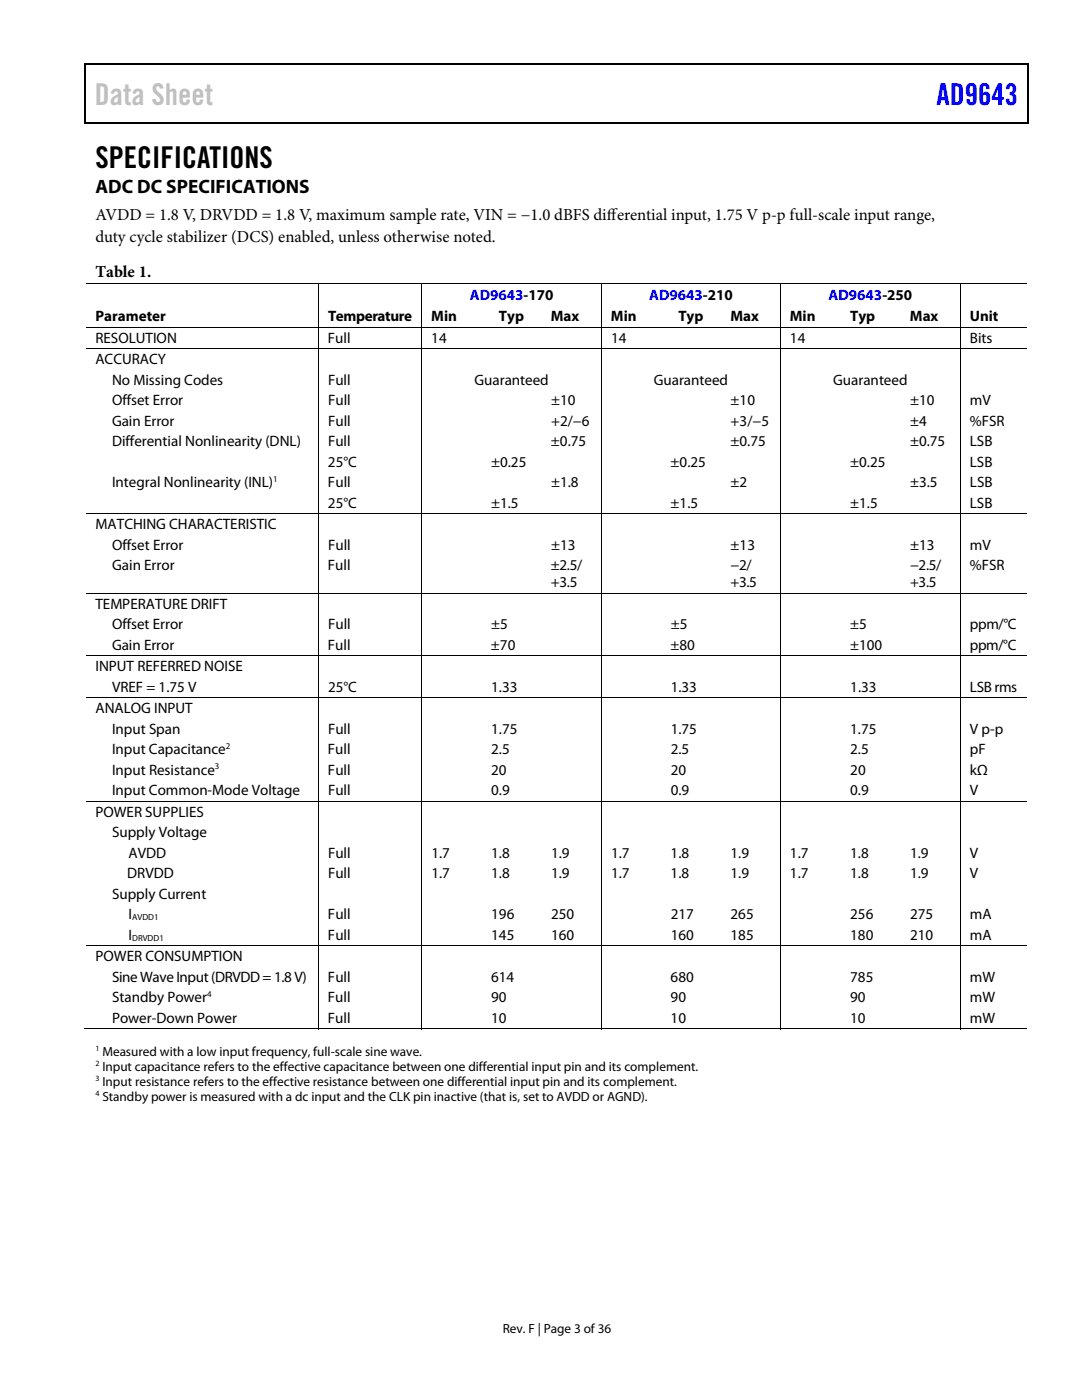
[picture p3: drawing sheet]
<svg xmlns="http://www.w3.org/2000/svg" width="216mm" height="279mm" viewBox="0 0 216 279" stroke-linecap="round" stroke-linejoin="round" font-family="sans-serif">
<defs><g id="words">
<text font-size="6" fill="#c0c0c0" x="18.9" y="21">Data Sheet</text>
<text font-size="6" fill="#00f" x="186.9" y="21">AD9643</text>
<text font-size="6" x="19" y="33.6">SPECIFICATIONS</text>
<text font-size="3.9" x="19" y="38.5">ADC DC SPECIFICATIONS</text>
<g font-size="3.3">
<text x="19" y="44">AVDD = 1.8 V, DRVDD = 1.8 V, maximum sample rate, VIN = −1.0 dBFS dif</text>
<text x="121.1" y="44">ferential input, 1.75 V p-p full-scale input range,</text>
<text x="19" y="48.2">duty cycle stabilizer (DCS) enabled, unless otherwise noted.</text>
<text x="19" y="55.4">Table 1.</text>
</g>
<g font-size="3" fill="#00f">
<text x="93.7" y="59.8">AD9643-170</text>
<text x="129.5" y="59.8">AD9643-210</text>
<text x="165.3" y="59.8">AD9643-250</text>
</g>
<g font-size="3">
<text x="19" y="64.1">Parameter</text>
<text x="65.4" y="64.1">Temperature</text>
<text x="86.1" y="64.1">Min</text>
<text x="99.6" y="64.1">Typ</text>
<text x="109.9" y="64.1">Max</text>
<text x="121.9" y="64.1">Min</text>
<text x="135.4" y="64.1">Typ</text>
<text x="145.8" y="64.1">Max</text>
<text x="157.6" y="64.1">Min</text>
<text x="169.6" y="64.1">Typ</text>
<text x="181.6" y="64.1">Max</text>
<text x="193.5" y="64.1">Unit</text>
<text x="19" y="68.4">RESOLUTION</text>
<text x="65.4" y="68.4">Full</text>
<text x="86.1" y="68.4">14</text>
<text x="121.9" y="68.4">14</text>
<text x="157.6" y="68.4">14</text>
<text x="193.5" y="68.4">Bits</text>
<text x="19" y="72.6">ACCURACY</text>
<text x="22.4" y="76.8">No Missing Codes</text>
<text x="65.5" y="76.8">Full</text>
<text x="94.7" y="76.8">Guaranteed</text>
<text x="130.5" y="76.8">Guaranteed</text>
<text x="166.3" y="76.8">Guaranteed</text>
<text x="22.4" y="80.8">Offset Error</text>
<text x="65.5" y="80.8">Full</text>
<text x="110" y="80.8">±10</text>
<text x="145.8" y="80.8">±10</text>
<text x="181.6" y="80.8">±10</text>
<text x="193.5" y="80.8">mV</text>
<text x="22.4" y="84.9">Gain Error</text>
<text x="22.4" y="89">Differential Nonlinearity (DNL)</text>
<text x="65.5" y="89">Full</text>
<text x="65.5" y="84.9">Full</text>
<text x="109.9" y="89">±0.75</text>
<text x="110" y="84.9">+2/−6</text>
<text x="145.8" y="89">±0.75</text>
<text x="145.8" y="84.9">+3/−5</text>
<text x="181.6" y="89">±0.75</text>
<text x="181.6" y="84.9">±4</text>
<text x="193.5" y="89">LSB</text>
<text x="193.5" y="84.9">%FSR</text>
<text x="65.4" y="93.1">25°C</text>
<text x="98" y="93.1">±0.25</text>
<text x="133.8" y="93.1">±0.25</text>
<text x="169.6" y="93.1">±0.25</text>
<text x="193.5" y="93.1">LSB</text>
<text x="22.4" y="97.2">Integral Nonlinearity (INL)</text>
<text x="65.4" y="97.2">Full</text>
<text x="65.4" y="101.3">25°C</text>
<text x="98" y="101.3">±1.5</text>
<text x="110" y="97.2">±1.8</text>
<text x="133.8" y="101.3">±1.5</text>
<text x="145.8" y="97.2">±2</text>
<text x="169.6" y="101.3">±1.5</text>
<text x="181.6" y="97.2">±3.5</text>
<text x="193.5" y="101.3">LSB</text>
<text x="193.5" y="97.2">LSB</text>
<text x="19" y="105.6">MATCHING CHARACTERISTIC</text>
<text x="22.4" y="109.7">Offset Error</text>
<text x="22.4" y="113.8">Gain Error</text>
<text x="65.4" y="113.8">Full</text>
<text x="65.5" y="109.7">Full</text>
<text x="109.9" y="113.8">±2.5/</text>
<text x="110" y="109.7">±13</text>
<text x="145.8" y="113.8">−2/</text>
<text x="145.8" y="109.7">±13</text>
<text x="181.6" y="113.8">−2.5/</text>
<text x="181.6" y="109.7">±13</text>
<text x="193.5" y="113.8">%FSR</text>
<text x="193.5" y="109.7">mV</text>
<text x="109.9" y="117.2">+3.5</text>
<text x="145.8" y="117.2">+3.5</text>
<text x="181.6" y="117.2">+3.5</text>
<text x="19" y="121.5">TEMPERATURE DRIFT</text>
<text x="22.4" y="125.6">Offset Error</text>
<text x="65.5" y="125.6">Full</text>
<text x="98" y="125.6">±5</text>
<text x="133.8" y="125.6">±5</text>
<text x="169.7" y="125.6">±5</text>
<text x="193.5" y="125.6">ppm/°C</text>
<text x="22.4" y="129.6">Gain Error</text>
<text x="65.4" y="129.6">Full</text>
<text x="98" y="129.6">±70</text>
<text x="133.8" y="129.6">±80</text>
<text x="169.6" y="129.6">±100</text>
<text x="193.5" y="129.6">ppm/°C</text>
<text x="19" y="133.9">INPUT REFERRED NOISE</text>
<text x="19" y="142.3">ANALOG INPUT</text>
<text x="22.4" y="138">VREF = 1.75 V</text>
<text x="65.5" y="138">25°C</text>
<text x="98" y="138">1.33</text>
<text x="133.8" y="138">1.33</text>
<text x="169.7" y="138">1.33</text>
<text x="193.5" y="138">LSB rms</text>
<text x="22.4" y="146.4">Input Span</text>
<text x="65.5" y="146.4">Full</text>
<text x="98" y="146.4">1.75</text>
<text x="133.8" y="146.4">1.75</text>
<text x="169.7" y="146.4">1.75</text>
<text x="193.5" y="146.4">V p-p</text>
<text x="22.4" y="150.5">Input Capacitance</text>
<text x="22.4" y="154.6">Input Resistance</text>
<text x="65.4" y="150.5">Full</text>
<text x="65.4" y="154.6">Full</text>
<text x="98" y="150.5">2.5</text>
<text x="98" y="154.6">20</text>
<text x="133.8" y="150.5">2.5</text>
<text x="133.8" y="154.6">20</text>
<text x="169.7" y="150.5">2.5</text>
<text x="169.7" y="154.6">20</text>
<text x="193.5" y="150.5">pF</text>
<text x="193.5" y="154.6">kΩ</text>
<text x="22.4" y="158.7">Input Common-Mode Voltage</text>
<text x="65.5" y="158.7">Full</text>
<text x="98" y="158.7">0.9</text>
<text x="133.8" y="158.7">0.9</text>
<text x="169.7" y="158.7">0.9</text>
<text x="193.5" y="158.7">V</text>
<text x="19" y="163">POWER SUPPLIES</text>
<text x="22.4" y="167">Supply Voltage</text>
<text x="25.7" y="171.2">AVDD</text>
<text x="65.5" y="171.2">Full</text>
<text x="86.1" y="171.2">1.7</text>
<text x="98" y="171.2">1.8</text>
<text x="110" y="171.2">1.9</text>
<text x="121.9" y="171.2">1.7</text>
<text x="133.8" y="171.2">1.8</text>
<text x="145.8" y="171.2">1.9</text>
<text x="157.6" y="171.2">1.7</text>
<text x="169.7" y="171.2">1.8</text>
<text x="181.6" y="171.2">1.9</text>
<text x="193.5" y="171.2">V</text>
<text x="22.4" y="179.3">Supply Current</text>
<text x="25.4" y="175.2">DRVDD</text>
<text x="65.5" y="175.2">Full</text>
<text x="86.1" y="175.2">1.7</text>
<text x="98" y="175.2">1.8</text>
<text x="110" y="175.2">1.9</text>
<text x="121.9" y="175.2">1.7</text>
<text x="133.8" y="175.2">1.8</text>
<text x="145.8" y="175.2">1.9</text>
<text x="157.6" y="175.2">1.7</text>
<text x="169.7" y="175.2">1.8</text>
<text x="181.6" y="175.2">1.9</text>
<text x="193.5" y="175.2">V</text>
<text x="25.7" y="183.5">I</text>
<text x="65.4" y="183.5">Full</text>
<text x="98" y="183.5">196</text>
<text x="110" y="183.5">250</text>
<text x="133.8" y="183.5">217</text>
<text x="145.8" y="183.5">265</text>
<text x="169.7" y="183.5">256</text>
<text x="181.6" y="183.5">275</text>
<text x="193.5" y="183.5">mA</text>
<text x="19" y="191.8">POWER CONSUMPTION</text>
<text x="25.7" y="187.5">I</text>
<text x="65.4" y="187.5">Full</text>
<text x="98" y="187.5">145</text>
<text x="110" y="187.5">160</text>
<text x="133.8" y="187.5">160</text>
<text x="145.8" y="187.5">185</text>
<text x="169.7" y="187.5">180</text>
<text x="181.6" y="187.5">210</text>
<text x="193.5" y="187.5">mA</text>
<text x="22.4" y="195.9">Sine Wave Input (DRVDD = 1.8 V)</text>
<text x="65.4" y="195.9">Full</text>
<text x="98" y="195.9">614</text>
<text x="133.8" y="195.9">680</text>
<text x="169.7" y="195.9">785</text>
<text x="193.5" y="195.9">mW</text>
<text x="22.4" y="200">Standby Power</text>
<text x="65.4" y="200">Full</text>
<text x="98" y="200">90</text>
<text x="133.8" y="200">90</text>
<text x="169.7" y="200">90</text>
<text x="193.5" y="200">mW</text>
<text x="22.4" y="204.1">Power-Down Power</text>
<text x="65.4" y="204.1">Full</text>
<text x="98" y="204.1">10</text>
<text x="133.8" y="204.1">10</text>
<text x="169.6" y="204.1">10</text>
<text x="193.5" y="204.1">mW</text>
</g>
<g font-size="2.6">
<text x="20.4" y="210.7">Measured with a low input frequency, full-scale sine wave.</text>
<text x="20.4" y="213.7">Input capacitance refers to the effective capacitance between one differential input pin and its complement.</text>
<text x="20.4" y="216.7">Input resistance refers to the effective resistance between one differential input pin and its complement.</text>
<text x="20.4" y="219.7">Standby power is measured with a dc input and the CLK pin inactive (that is, set to AVDD or AGND).</text>
<text x="100.3" y="266">Rev. F | Page 3 of 36</text>
</g>
<g font-size="1.8">
<text x="54.5" y="96.2">1</text>
<text x="45" y="149.4">2</text>
<text x="42.9" y="153.5">3</text>
<text x="26.4" y="183.6">AVDD1</text>
<text x="26.4" y="187.7">DRVDD1</text>
<text x="41.3" y="198.9">4</text>
</g>
<g font-size="1.6">
<text x="19" y="209.8">1</text>
<text x="19" y="212.8">2</text>
<text x="19" y="215.8">3</text>
<text x="19" y="218.8">4</text>
</g>
</g></defs>
<path d="M16.9 12.7h.2v1h-.2zM205.1 12.7h.2v1h-.2zM205.1 12.7h.2v.3h-.2zM82.3 24.4h.2v.3h-.2zM205.1 24.4h.2v.3h-.2zM63.5 60.9h.1v.2h-.1zM84.1 60.9h.1v.2h-.1zM119.9 60.9h.2v.2h-.2zM155.7 60.9h.1v.2h-.1zM191.5 60.9h.2v.2h-.2z" fill="#000"/>
<path d="M16.9 12.8h188.2M17 13.7v11M205.2 13.7v11M205.1 24.5h-188.2" fill="none" stroke="#000" stroke-width=".25"/>
<g fill="none" stroke="#000" stroke-width=".2">
<path d="M17.1 56.7h187.8M63.5 56.7v4.2M84.2 56.7v4.2M120 56.7v4.2M155.7 56.7v4.2M191.6 56.7v4.2M17.1 65.3h187.8M17.1 69.6h187.8M63.5 61.1v4.1M63.5 65.4v4.1M63.5 69.7v32.7M84.2 61.1v4.1"/>
<path d="M84.2 65.4v4.1M84.2 69.7v32.7M120 61.1v4.1M120 65.4v4.1M120 69.7v32.7M155.7 61.1v4.1M155.7 65.4v4.1M155.7 69.7v32.7M191.6 61.1v4.1M191.6 65.4v4.1M191.6 69.7v32.7M17.1 102.5h187.8"/>
<path d="M17.1 118.4h187.8M63.5 102.6v15.7M63.5 118.5v12.3M84.2 102.6v15.7M84.2 118.5v12.3M120 102.6v15.7M120 118.5v12.3M155.7 102.6v15.7M155.7 118.5v12.3M191.6 102.6v15.7M191.6 118.5v12.3M17.1 130.9h187.8"/>
<path d="M17.1 139.2h187.8M63.5 130.9v8.2M63.5 139.3v20.5M84.2 130.9v8.2M84.2 139.3v20.5M120 130.9v8.2M120 139.3v20.5M155.7 130.9v8.2M155.7 139.3v20.5M191.6 130.9v8.2M191.6 139.3v20.5M17.1 159.9h187.8"/>
<path d="M63.5 160v28.7M84.2 160v28.7M120 160v28.7M155.7 160v28.7M191.6 160v28.7M17.1 188.7h187.8M63.5 188.8v16.6M84.2 188.8v16.6M120 188.8v16.6M155.7 188.8v16.6M191.6 188.8v16.6M16.9 205.3h46.6"/>
<path d="M63.6 205.3h20.5M84.2 205.3h35.7M120.1 205.3h35.6M155.8 205.3h35.7M191.7 205.3h13.2"/>
</g>
<use href="#words"/>
</svg>
